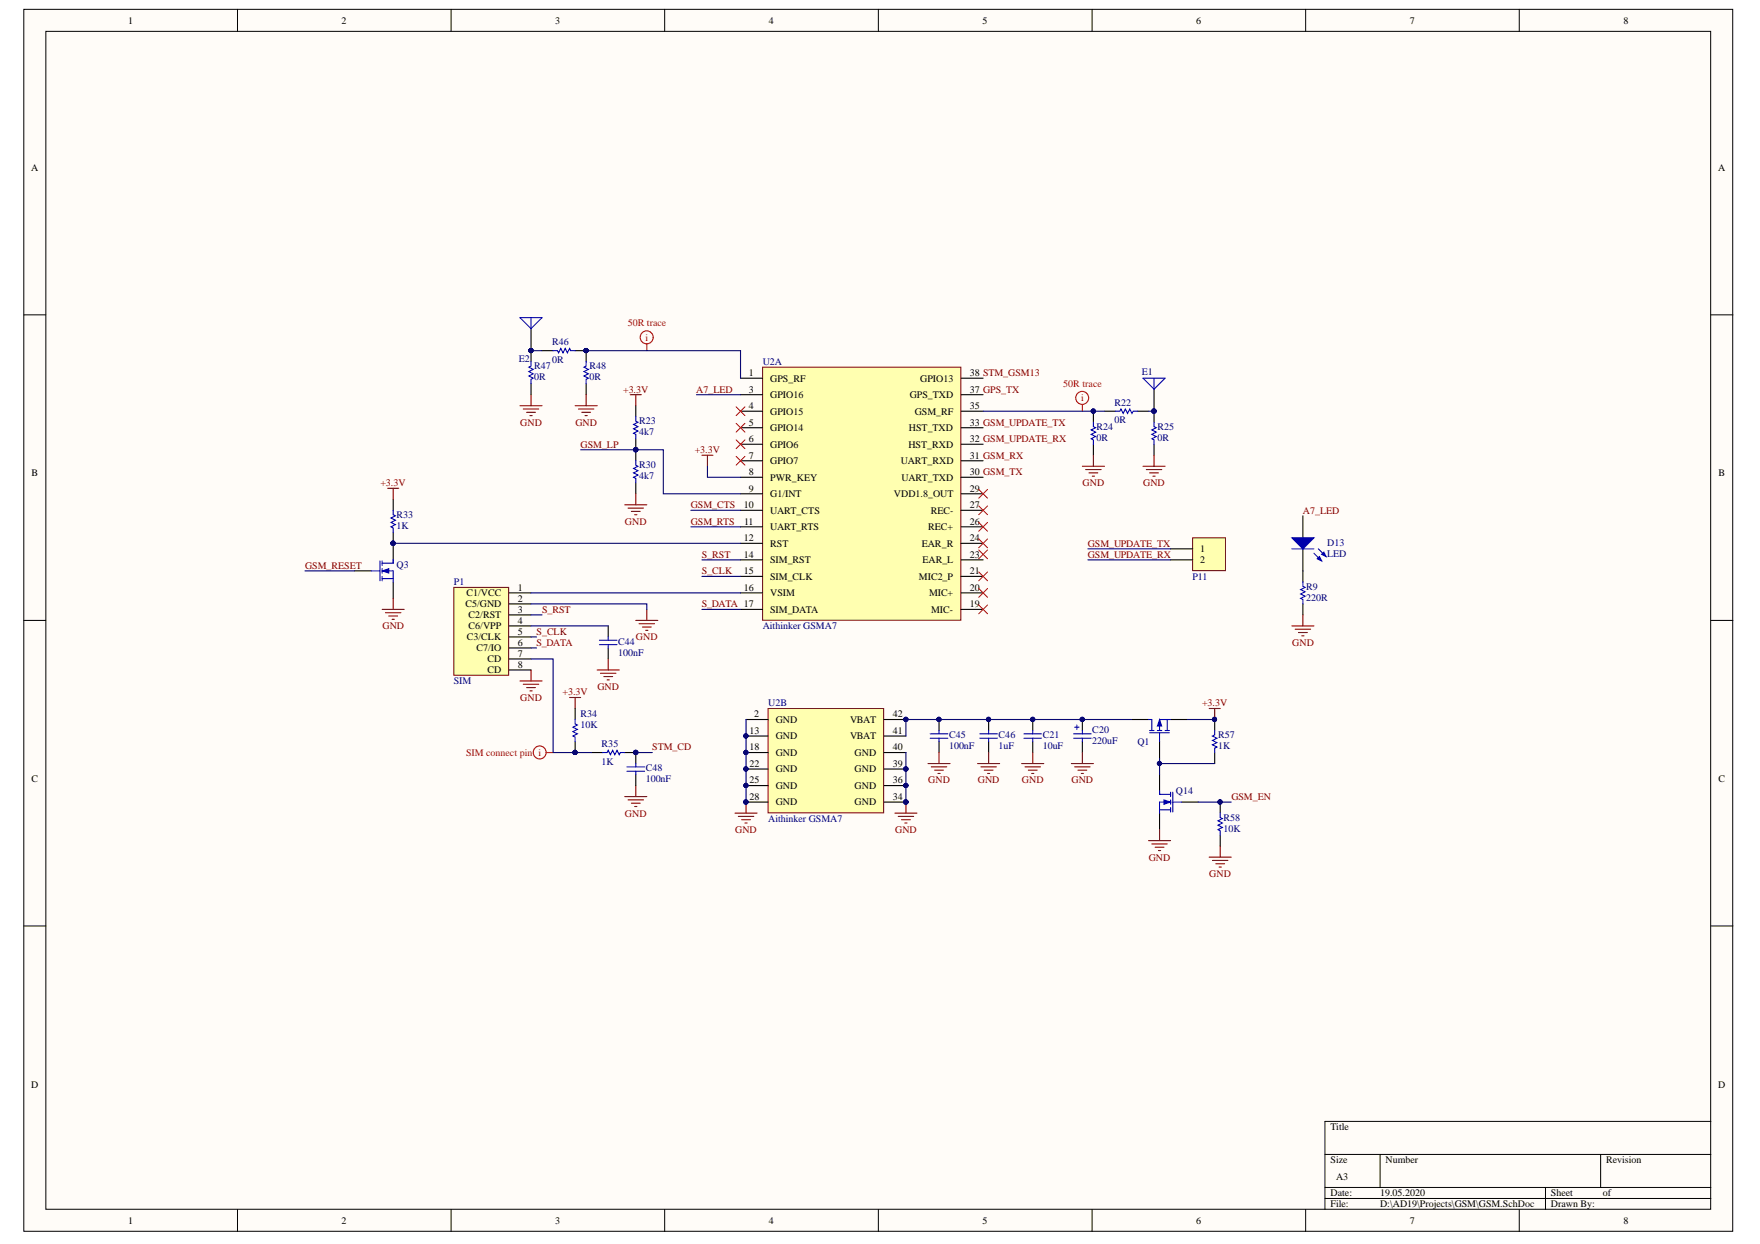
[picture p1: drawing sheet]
<svg xmlns="http://www.w3.org/2000/svg" width="297mm" height="210mm" viewBox="0 0 297 210" stroke-linecap="round" stroke-linejoin="round" font-family="sans-serif">
<defs><g id="words">
<g font-size="1.7">
<text x="21.6" y="4">1</text>
<text x="57.7" y="4">2</text>
<text x="93.7" y="4">3</text>
<text x="129.8" y="4">4</text>
<text x="165.8" y="4">5</text>
<text x="201.9" y="4">6</text>
<text x="238" y="4">7</text>
<text x="274" y="4">8</text>
<text x="5.3" y="28.9">A</text>
<text x="290" y="28.9">A</text>
<text x="126.4" y="63.5">1</text>
<text x="130" y="64.4">GPS_RF</text>
<text x="155.3" y="64.4">GPIO13</text>
<text x="163.7" y="63.5">38 STM_GSM13</text>
<text x="126.4" y="71.8">5</text>
<text x="126.4" y="69">4</text>
<text x="126.4" y="66.3">3</text>
<text x="130" y="70">GPIO15</text>
<text x="130" y="67.2">GPIO16</text>
<text x="153.5" y="67.2">GPS_TXD</text>
<text x="154.4" y="70">GSM_RF</text>
<text x="163.7" y="71.8">33 GSM_UPDATE_TX</text>
<text x="163.7" y="69">35</text>
<text x="163.7" y="66.3">37 GPS_TX</text>
<text x="126.4" y="74.6">6</text>
<text x="126.4" y="77.4">7</text>
<text x="130" y="72.8">GPIO14</text>
<text x="130" y="75.5">GPIO6</text>
<text x="153.3" y="75.5">HST_RXD</text>
<text x="153.4" y="72.8">HST_TXD</text>
<text x="163.7" y="77.4">31 GSM_RX</text>
<text x="163.7" y="74.6">32 GSM_UPDATE_RX</text>
<text x="5.3" y="80.4">B</text>
<text x="126.4" y="83">9</text>
<text x="126.4" y="80.2">8</text>
<text x="130" y="83.9">G1/INT</text>
<text x="130" y="78.3">GPIO7</text>
<text x="130" y="81.1">PWR_KEY</text>
<text x="150.9" y="83.9">VDD1.8_OUT</text>
<text x="152.1" y="78.3">UART_RXD</text>
<text x="152.1" y="81.1">UART_TXD</text>
<text x="163.7" y="83">29</text>
<text x="163.7" y="80.2">30 GSM_TX</text>
<text x="290" y="80.4">B</text>
<text x="125.6" y="85.7">10</text>
<text x="125.6" y="88.5">11</text>
<text x="130" y="86.7">UART_CTS</text>
<text x="130" y="89.5">UART_RTS</text>
<text x="156.7" y="89.5">REC+</text>
<text x="157.1" y="86.7">REC-</text>
<text x="163.7" y="88.5">26</text>
<text x="163.7" y="85.7">27</text>
<text x="125.6" y="94.1">14</text>
<text x="125.6" y="91.3">12</text>
<text x="130" y="95">SIM_RST</text>
<text x="130" y="92.2">RST</text>
<text x="155.6" y="92.2">EAR_R</text>
<text x="155.7" y="95">EAR_L</text>
<text x="163.7" y="94.1">23</text>
<text x="163.7" y="91.3">24</text>
<text x="202.6" y="93.2">1</text>
<text x="202.6" y="95">2</text>
<text x="78.7" y="100.6">C1/VCC</text>
<text x="87.4" y="99.7">1</text>
<text x="87.4" y="101.5">2</text>
<text x="125.6" y="96.9">15</text>
<text x="125.6" y="99.7">16</text>
<text x="130" y="97.8">SIM_CLK</text>
<text x="130" y="100.6">VSIM</text>
<text x="155.1" y="97.8">MIC2_P</text>
<text x="156.8" y="100.6">MIC+</text>
<text x="163.7" y="99.7">20</text>
<text x="163.7" y="96.9">21</text>
<text x="78.5" y="102.5">C5/GND</text>
<text x="79.1" y="104.3">C2/RST</text>
<text x="79.1" y="106.2">C6/VPP</text>
<text x="87.4" y="103.4">3</text>
<text x="87.4" y="107.1">5</text>
<text x="87.4" y="105.2">4</text>
<text x="130" y="103.4">SIM_DATA</text>
<text x="157.2" y="103.4">MIC-</text>
<text x="163.7" y="102.5">19</text>
<text x="78.8" y="108">C3/CLK</text>
<text x="80.4" y="109.9">C7/IO</text>
<text x="82.3" y="113.6">CD</text>
<text x="82.3" y="111.7">CD</text>
<text x="87.4" y="109">6</text>
<text x="87.4" y="112.7">8</text>
<text x="87.4" y="110.8">7</text>
<text x="126.5" y="123.8">13</text>
<text x="127.3" y="121">2</text>
<text x="130.9" y="122">GND</text>
<text x="130.9" y="124.7">GND</text>
<text x="143.5" y="124.7">VBAT</text>
<text x="143.5" y="122">VBAT</text>
<text x="150.7" y="123.8">41</text>
<text x="150.7" y="121">42</text>
<text x="5.3" y="132">C</text>
<text x="126.5" y="126.6">18</text>
<text x="126.5" y="129.4">22</text>
<text x="130.9" y="127.5">GND</text>
<text x="130.9" y="130.3">GND</text>
<text x="144.2" y="130.3">GND</text>
<text x="144.2" y="127.5">GND</text>
<text x="150.7" y="129.4">39</text>
<text x="150.7" y="126.6">40</text>
<text x="290" y="132">C</text>
<text x="126.5" y="132.2">25</text>
<text x="126.5" y="135">28</text>
<text x="130.9" y="133.1">GND</text>
<text x="130.9" y="135.9">GND</text>
<text x="144.2" y="135.9">GND</text>
<text x="144.2" y="133.1">GND</text>
<text x="150.7" y="135">34</text>
<text x="150.7" y="132.2">36</text>
<text x="5.3" y="183.5">D</text>
<text x="290" y="183.5">D</text>
<text x="224.6" y="190.7">Title</text>
<text x="224.6" y="196.3">Size</text>
<text x="233.9" y="196.3">Number</text>
<text x="271.1" y="196.3">Revision</text>
<text x="224.6" y="201.8">Date:</text>
<text x="224.6" y="203.7">File:</text>
<text x="225.5" y="199.1">A3</text>
<text x="232.9" y="201.8">19.05.2020</text>
<text x="232.9" y="203.7">D:\AD19\Projects\GSM\GSM.SchDoc</text>
<text x="261.8" y="201.8">Sheet</text>
<text x="261.8" y="203.7">Drawn By:</text>
<text x="270.5" y="201.8">of</text>
<text x="21.6" y="206.5">1</text>
<text x="57.7" y="206.5">2</text>
<text x="93.7" y="206.5">3</text>
<text x="129.8" y="206.5">4</text>
<text x="165.8" y="206.5">5</text>
<text x="201.9" y="206.5">6</text>
<text x="238" y="206.5">7</text>
<text x="274" y="206.5">8</text>
</g>
<g font-size="1.7" fill="#000080">
<text x="93.2" y="58.2">R46</text>
<text x="87.6" y="61">E2</text>
<text x="90.2" y="64.2">0R</text>
<text x="90.2" y="62.3">R47</text>
<text x="93.2" y="61.2">0R</text>
<text x="99.5" y="64.2">0R</text>
<text x="99.5" y="62.3">R48</text>
<text x="128.7" y="61.6">U2A</text>
<text x="192.7" y="63.3">E1</text>
<text x="107.9" y="71.6">R23</text>
<text x="188.1" y="71.4">0R</text>
<text x="188.1" y="68.4">R22</text>
<text x="107.9" y="73.5">4k7</text>
<text x="185.1" y="74.4">0R</text>
<text x="185.1" y="72.5">R24</text>
<text x="195.3" y="74.4">0R</text>
<text x="195.3" y="72.5">R25</text>
<text x="107.9" y="80.9">4k7</text>
<text x="107.9" y="79">R30</text>
<text x="66.9" y="89.3">1K</text>
<text x="66.9" y="87.4">R33</text>
<text x="66.9" y="95.8">Q3</text>
<text x="224" y="92.1">D13</text>
<text x="224" y="93.9">LED</text>
<text x="76.6" y="98.7">P1</text>
<text x="201.3" y="97.8">P11</text>
<text x="220.5" y="101.4">220R</text>
<text x="220.5" y="99.5">R9</text>
<text x="128.7" y="106.2">Aithinker GSMA7</text>
<text x="104.3" y="110.6">100nF</text>
<text x="104.3" y="108.8">C44</text>
<text x="76.6" y="115.5">SIM</text>
<text x="129.7" y="119.2">U2B</text>
<text x="98" y="122.9">10K</text>
<text x="98" y="121">R34</text>
<text x="160.2" y="124.6">C45</text>
<text x="168.5" y="124.6">C46</text>
<text x="176" y="124.6">C21</text>
<text x="184.4" y="125.5">220uF</text>
<text x="184.4" y="123.6">C20</text>
<text x="192" y="125.7">Q1</text>
<text x="205.6" y="124.6">R57</text>
<text x="101.5" y="129">1K</text>
<text x="101.5" y="126.1">R35</text>
<text x="109" y="130.1">C48</text>
<text x="160.2" y="126.4">100nF</text>
<text x="168.5" y="126.4">1uF</text>
<text x="176" y="126.4">10uF</text>
<text x="205.6" y="126.4">1K</text>
<text x="109" y="132">100nF</text>
<text x="198.5" y="134">Q14</text>
<text x="129.7" y="138.7">Aithinker GSMA7</text>
<text x="206.5" y="140.4">10K</text>
<text x="206.5" y="138.5">R58</text>
</g>
<g font-size="1.7" fill="#f00">
<text x="105.9" y="55.1">50R trace</text>
<text x="108.9" y="57.5">i</text>
<text x="179.4" y="65.3">50R trace</text>
<text x="182.5" y="67.7">i</text>
<text x="78.7" y="127.5">SIM connect pin i</text>
</g>
<g font-size="1.7" fill="#800000">
<text x="87.8" y="71.8">GND</text>
<text x="97.1" y="71.8">GND</text>
<text x="105.2" y="66.3">+3.3V</text>
<text x="117.5" y="66.3">A7_LED</text>
<text x="98" y="75.5">GSM_LP</text>
<text x="117.3" y="76.5">+3.3V</text>
<text x="64.2" y="82">+3.3V</text>
<text x="182.7" y="82">GND</text>
<text x="192.9" y="82">GND</text>
<text x="105.5" y="88.5">GND</text>
<text x="116.6" y="88.5">GSM_RTS</text>
<text x="116.6" y="85.7">GSM_CTS</text>
<text x="219.9" y="86.7">A7_LED</text>
<text x="51.5" y="96">GSM_RESET</text>
<text x="118.4" y="94.1">S_RST</text>
<text x="183.6" y="94.1">GSM_UPDATE_RX</text>
<text x="183.6" y="92.2">GSM_UPDATE_TX</text>
<text x="118.4" y="96.9">S_CLK</text>
<text x="64.6" y="106.2">GND</text>
<text x="90.5" y="107.1">S_CLK</text>
<text x="91.5" y="103.4">S_RST</text>
<text x="118.4" y="102.5">S_DATA 17</text>
<text x="90.5" y="109">S_DATA</text>
<text x="107.3" y="108">GND</text>
<text x="218.1" y="109">GND</text>
<text x="87.8" y="118.2">GND</text>
<text x="94.9" y="117.3">+3.3V</text>
<text x="100.8" y="116.4">GND</text>
<text x="202.9" y="119.2">+3.3V</text>
<text x="110.1" y="126.6">STM_CD</text>
<text x="105.5" y="137.8">GND</text>
<text x="156.7" y="132.2">GND</text>
<text x="165" y="132.2">GND</text>
<text x="172.5" y="132.2">GND</text>
<text x="180.8" y="132.2">GND</text>
<text x="207.8" y="135">GSM_EN</text>
<text x="124.1" y="140.6">GND</text>
<text x="151.1" y="140.6">GND</text>
<text x="193.9" y="145.2">GND</text>
<text x="204.1" y="148">GND</text>
</g>
</g></defs>
<g fill="#fffcf8" stroke="#000" stroke-width=".17">
<path d="M4 1.6h288.4v206.2h-288.4z"/>
<path d="M7.7 5.3h281v198.7h-281z"/>
</g>
<g fill="none" stroke="#000" stroke-width=".17">
<path d="M40.1 1.6v3.7M76.1 1.6v3.7M112.2 1.6v3.7M148.2 1.6v3.7M184.3 1.6v3.7M220.4 1.6v3.7M256.4 1.6v3.7M4 53.1h3.7M288.8 53.1h3.7M4 104.7h3.7M288.8 104.7h3.7M4 156.2h3.7"/>
<path d="M288.8 156.2h3.7M223.6 194.8h65.2M232.9 194.8v5.6M270.1 194.8v5.6M288.8 189.2h-65.2v14.9M40.1 204.1v3.7M76.1 204.1v3.7M112.2 204.1v3.7M148.2 204.1v3.7M184.3 204.1v3.7M220.4 204.1v3.7M223.6 200.4h65.2"/>
<path d="M223.6 202.2h65.2M256.4 204.1v3.7M260.8 200.4v3.7"/>
</g>
<path d="M76.6 99.1h9.2v14.8h-9.2z" fill="#ffffb0" stroke="#800000" stroke-width=".17"/>
<path d="M194.8 65.7v3.7M85.9 100h3.7M85.9 103.8h3.7M85.9 107.5h3.7M85.9 101.9h3.7M85.9 109.3h3.7M85.9 105.6h3.7M85.9 113h3.7M85.9 111.2h3.7" fill="none" stroke="#000" stroke-width=".19"/>
<circle cx="194.8" cy="69.4" r=".35" fill="#000080" stroke="#000080" stroke-width=".17"/>
<path d="M192.9 63.8h3.7l-1.8 1.9zM194.8 63.8v1.9" fill="none" stroke="#00f" stroke-width=".19"/>
<path d="M107.3 104.7h3.7M107.9 105.2h2.6M108.4 105.8h1.5M109 106.4h.3M109.2 102.8v1.9" fill="none" stroke="#800000" stroke-width=".19"/>
<path d="M128.7 62h33.5v42.6h-33.5z" fill="#ffffb0" stroke="#800000" stroke-width=".17"/>
<g fill="none" stroke="#000" stroke-width=".19">
<path d="M125 63.8h3.7M125 72.2h3.7M125 69.4h3.7M125 75h3.7M125 77.7h3.7M125 66.6h3.7M162.2 63.8h3.7M162.2 72.2h3.7M162.2 69.4h3.7M162.2 75h3.7M162.2 77.7h3.7M162.2 66.6h3.7"/>
<path d="M125 83.3h3.7M125 97.3h3.7M125 94.5h3.7M125 91.7h3.7M125 80.5h3.7M125 86.1h3.7M125 88.9h3.7M162.2 83.3h3.7M162.2 97.3h3.7M162.2 94.5h3.7M162.2 91.7h3.7M162.2 80.5h3.7"/>
<path d="M162.2 86.1h3.7M162.2 88.9h3.7M125 100h3.7M125 102.8h3.7M162.2 100h3.7M162.2 102.8h3.7"/>
</g>
<path d="M129.6 119.5h19.5v17.7h-19.5z" fill="#ffffb0" stroke="#800000" stroke-width=".17"/>
<g fill="none" stroke="#000" stroke-width=".19">
<path d="M59.8 96.3h2.8M66.4 91.7v2.8M66.4 98.2v2.8M97.1 119.5v1.9M102.6 105.6v1.9M102.6 109.3v1.9M97.1 125.1v1.9M99.9 127h1.8M105.4 127h1.9v1.8M107.3 130.7v1.9M125.9 121.4h3.7M125.9 127h3.7"/>
<path d="M125.9 124.2h3.7M125.9 129.8h3.7M125.9 132.6h3.7M125.9 135.3h3.7M149.2 121.4h3.7M149.2 127h3.7M149.2 124.2h3.7M149.2 129.8h3.7M149.2 132.6h3.7M149.2 135.3h3.7M158.5 121.4v1.9M158.5 125.1v1.9"/>
<path d="M166.9 121.4v1.9M166.9 125.1v1.9"/>
</g>
<g fill="#000080" stroke="#000080" stroke-width=".17">
<circle cx="125.9" cy="127" r=".35"/>
<circle cx="125.9" cy="124.2" r=".35"/>
<circle cx="125.9" cy="129.7" r=".35"/>
<circle cx="125.9" cy="132.5" r=".35"/>
<circle cx="125.9" cy="135.3" r=".35"/>
<circle cx="152.9" cy="135.3" r=".35"/>
<circle cx="152.9" cy="132.5" r=".35"/>
<circle cx="152.9" cy="129.7" r=".35"/>
<circle cx="152.9" cy="121.4" r=".35"/>
<circle cx="158.5" cy="121.4" r=".35"/>
<circle cx="166.8" cy="121.4" r=".35"/>
<circle cx="97" cy="127" r=".35"/>
<circle cx="107.3" cy="127" r=".35"/>
<circle cx="66.3" cy="91.7" r=".35"/>
</g>
<g fill="none" stroke="#800000" stroke-width=".19">
<path d="M87.8 114.9h3.7M88.3 115.5h2.6M88.9 116h1.5M89.4 116.6h.4M89.6 113v1.9M96.1 117.7h1.9M97.1 117.7v1.8M100.8 113h3.7M101.3 113.6h2.7M101.9 114.2h1.5M102.5 114.7h.3M102.6 111.2v1.8"/>
<path d="M105.4 134.4h3.8M106 135h2.6M106.6 135.5h1.4M107.1 136.1h.4M107.3 132.6v1.8M124.1 137.2h3.7M124.6 137.8h2.6M125.2 138.3h1.5M125.7 138.9h.4M125.9 135.3v1.9M151 137.2h3.8M151.6 137.8h2.6"/>
<path d="M152.2 138.3h1.4M152.7 138.9h.4M152.9 135.3v1.9M156.6 128.8h3.7M157.2 129.4h2.6M157.7 130h1.5M158.3 130.5h.4M158.5 127v1.8M165 128.8h3.7M165.6 129.4h2.6M166.1 130h1.5M166.7 130.5h.3"/>
<path d="M166.9 127v1.8"/>
</g>
<g fill="none" stroke="#00f" stroke-width=".19">
<path d="M62.6 96.3h1.5M64.1 94.7v3.3M64.5 95h1.9M64.5 96.3h1.9v1.9M64.5 97.6h1.9M64.5 94.7v.7M64.5 96v.7M64.5 97.3v.7M101.2 108h2.9M101.2 108.8h2.9M102.6 107.5v.5M102.6 108.8v.5"/>
<path d="M97.1 121.4v.7l.3 .2-.7 .4 .7 .4-.7 .3 .7 .4-.7 .4 .4 .2v.7M101.7 127h.8l.1-.4 .4 .8 .4-.8 .4 .8 .3-.8 .4 .8 .2-.4h.7M105.8 129.4h3M105.8 130.1h3M107.3 128.8v.6M107.3 130.1v.6M157 123.8h3M157 124.6h3M158.5 123.3v.5M158.5 124.6v.5M165.4 123.8h2.9M165.4 124.6h2.9"/>
<path d="M166.9 123.3v.5M166.9 124.6v.5"/>
</g>
<g fill="none" stroke="#f00" stroke-width=".19">
<path d="M182.7 68.3v1.1"/>
<circle cx="182.6" cy="67.1" r="1.09"/>
</g>
<path d="M64.5 96.3l1.1-.3v.7z" fill="#00f"/>
<path d="M64.5 96.3l1.1-.3v.7z" fill="none" stroke="#00f" stroke-width=".17"/>
<path d="M87.8 53.6h3.7l-1.9 1.9zM89.6 53.6v1.9M93.3 59.2h.8l.2 .3 .3-.7 .4 .7 .4-.7 .4 .7 .3-.7 .2 .4h.8M89.6 61v.8l-.3 .2 .7 .3-.7 .4 .7 .4-.7 .3 .7 .4-.4 .2v.7M98.9 61v.8l-.3 .2 .7 .3-.7 .4 .7 .4-.7 .3 .7 .4-.4 .2v.7M107.3 70.3v.8l.4 .1-.8 .4 .8 .4-.8 .4 .8 .3-.8 .4 .4 .2v.7M107.3 77.7v.8l.4 .2-.8 .3 .8 .4-.8 .4 .8 .4-.8 .3 .4 .2v.8M184.5 71.2v.8l.4 .2-.7 .3 .7 .4-.7 .4 .7 .4-.7 .3 .3 .2v.8M188.3 69.4h.7l.2-.4 .4 .8 .3-.8 .4 .8 .4-.8 .3 .8 .2-.4h.8M194.8 71.2v.8l.3 .2-.7 .3 .7 .4-.7 .4 .7 .4-.7 .3 .4 .2v.8M66.4 86.1v.7l.3 .2-.7 .4 .7 .4-.7 .4 .7 .3-.7 .4 .4 .2v.7M66.4 94.5v.5" fill="none" stroke="#00f" stroke-width=".19"/>
<g fill="#000080" stroke="#000080" stroke-width=".17">
<circle cx="66.3" cy="91.7" r=".35"/>
<circle cx="184.5" cy="69.4" r=".35"/>
<circle cx="194.8" cy="69.4" r=".35"/>
<circle cx="107.3" cy="75.9" r=".35"/>
<circle cx="89.6" cy="59.1" r=".35"/>
<circle cx="98.9" cy="59.1" r=".35"/>
</g>
<g fill="none" stroke="#000" stroke-width=".19">
<path d="M89.6 55.5v5.5M91.5 59.2h1.8M97.1 59.2h1.8v1.8M89.6 64.7v1.9M98.9 64.7v1.9M107.3 68.5v1.8M107.3 74v3.7M184.5 69.4v1.8M184.5 75v1.8M186.4 69.4h1.9M192 69.4h1.8M194.8 69.4v1.8"/>
<path d="M194.8 75v1.8M66.4 84.2v1.9M66.4 89.8v1.9M107.3 81.5v1.8"/>
</g>
<g fill="none" stroke="#800000" stroke-width=".19">
<path d="M87.8 68.5h3.7M88.3 69h2.6M88.9 69.6h1.5M89.4 70.1h.4M89.6 66.6v1.9M97.1 68.5h3.7M97.6 69h2.6M98.2 69.6h1.5M98.7 70.1h.4M98.9 66.6v1.9M182.7 78.7h3.7M183.2 79.2h2.6"/>
<path d="M183.8 79.8h1.5M184.5 76.8v1.9M192.9 78.7h3.7M193.5 79.2h2.6M194 79.8h1.5M194.8 76.8v1.9M105.4 85.2h3.8M106 85.7h2.6M106.6 86.3h1.4M107.1 86.8h.4M107.3 83.3v1.9M184.3 80.3h.4"/>
<path d="M194.6 80.3h.4M64.5 102.8h3.7M65.1 103.4h2.6M65.6 103.9h1.5M66.2 104.5h.3M66.4 101v1.8"/>
</g>
<g fill="none" stroke="#f00" stroke-width=".19">
<path d="M109.2 58.1v1.1M92.2 127h1.1"/>
<circle cx="109.1" cy="56.9" r="1.1"/>
<circle cx="91.1" cy="127" r="1.09"/>
</g>
<g fill="none" stroke="#f00" stroke-width=".17">
<path d="M124.2 77l1.5 1.5M124.2 74.2l1.5 1.5M124.2 71.4l1.5 1.5M124.2 68.6l1.5 1.5M125.7 77l-1.5 1.5M125.7 74.2l-1.5 1.5M125.7 71.4l-1.5 1.5M125.7 68.6l-1.5 1.5M165.2 99.3l1.5 1.5M165.2 96.5l1.5 1.5M165.2 92.8l1.5 1.5M165.2 90.9l1.5 1.5"/>
<path d="M165.2 88.2l1.5 1.4M165.2 85.4l1.5 1.4M165.2 82.6l1.5 1.5M166.7 99.3l-1.5 1.5M166.7 96.5l-1.5 1.5M166.7 92.8l-1.5 1.5M166.7 90.9l-1.5 1.5M166.7 88.2l-1.5 1.4M166.7 85.4l-1.5 1.4M166.7 82.6l-1.5 1.5M165.2 102.1l1.5 1.5M166.7 102.1l-1.5 1.5"/>
</g>
<path d="M201.3 90.8h5.5v5.5h-5.5z" fill="#ffffb0" stroke="#800000" stroke-width=".17"/>
<path d="M197.6 92.6h3.7M197.6 94.5h3.7M219.9 87v3.8M219.9 92.6v3.7" fill="none" stroke="#000" stroke-width=".19"/>
<path d="M218 90.8h3.8l-1.9 1.8z" fill="#00f"/>
<path d="M218 90.8h3.8l-1.9 1.8zM221.8 93.4l1.3 1.3M222.5 92.6l1.3 1.3" fill="none" stroke="#00f" stroke-width=".19"/>
<path d="M222.3 94.3l.4-.4 .4 .8z" fill="#00f"/>
<path d="M222.3 94.3l.4-.4 .4 .8z" fill="none" stroke="#00f" stroke-width=".19"/>
<path d="M223.1 93.5l.3-.3 .4 .7z" fill="#00f"/>
<path d="M218 92.6h3.8M219.9 98.2v.7l.4 .2-.8 .4 .8 .4-.8 .3 .8 .4-.8 .4 .4 .2v.7M223.1 93.5l.3-.3 .4 .7zM195.7 134h1.9M195.7 136.6h1.9M197.6 135.3h-1.9v1.9M197.6 133.7v.7M197.6 135v.7M197.6 136.3v.7M197.9 135.3h1.5M197.9 133.7v3.3" fill="none" stroke="#00f" stroke-width=".19"/>
<path d="M219.9 96.3v1.9M219.9 101.9v1.9M195.7 130.7v2.8M195.7 137.2v2.8M199.4 135.3h2.8" fill="none" stroke="#000" stroke-width=".19"/>
<path d="M218 105.6h3.8M218.6 106.2h2.6M219.1 106.7h1.5M219.7 107.3h.4M219.9 103.8v1.8" fill="none" stroke="#800000" stroke-width=".19"/>
<path d="M196.4 135l1.2 .3-1.2 .4z" fill="#00f"/>
<path d="M196.4 135l1.2 .3-1.2 .4z" fill="none" stroke="#00f" stroke-width=".17"/>
<g fill="none" stroke="#00f" stroke-width=".19">
<path d="M172.8 123.8h3M172.8 124.6h3M174.3 123.3v.5M174.3 124.6v.5M181.2 123.8h3M181.2 124.6h3M181.4 122.7h.7M181.7 122.3v.8M182.7 123.3v.5M182.7 124.6v.5M194 123.6h3.4M194 123.3h.8"/>
<path d="M194.4 121.4v1.9M195.3 123.3h.8M195.7 123.6v1.5M195.7 133.5v.5M196.6 123.3h.8M197 121.4v1.9M197.6 121.4h-1.9v1.9M205 123.3v.7l-.4 .2 .8 .4-.8 .3 .8 .4-.8 .4 .8 .4-.4 .1v.8M205.9 137.2v.7l.4 .2-.7 .4 .7 .4-.7 .3 .7 .4-.7 .4 .3 .2v.7"/>
</g>
<path d="M174.3 121.4v1.9M174.3 125.1v1.9M182.7 121.4v1.9M182.7 125.1v1.9M191 121.4h2.8M195.7 125.1v2.8M197.6 121.4h2.8M205 121.4v1.9M205 127v1.8M205.9 135.3v1.9M205.9 140.9v1.9" fill="none" stroke="#000" stroke-width=".19"/>
<g fill="#000080" stroke="#000080" stroke-width=".17">
<circle cx="205" cy="121.4" r=".35"/>
<circle cx="174.3" cy="121.4" r=".35"/>
<circle cx="182.7" cy="121.4" r=".35"/>
<circle cx="152.9" cy="129.7" r=".35"/>
<circle cx="152.9" cy="132.5" r=".35"/>
<circle cx="152.9" cy="135.3" r=".35"/>
<circle cx="125.9" cy="124.2" r=".35"/>
<circle cx="125.9" cy="127" r=".35"/>
<circle cx="125.9" cy="129.7" r=".35"/>
<circle cx="125.9" cy="132.5" r=".35"/>
<circle cx="125.9" cy="135.3" r=".35"/>
<circle cx="97" cy="127" r=".35"/>
<circle cx="107.3" cy="127" r=".35"/>
<circle cx="184.5" cy="69.4" r=".35"/>
<circle cx="66.3" cy="91.7" r=".35"/>
<circle cx="107.3" cy="75.9" r=".35"/>
<circle cx="194.8" cy="69.4" r=".35"/>
<circle cx="89.6" cy="59.1" r=".35"/>
<circle cx="98.9" cy="59.1" r=".35"/>
<circle cx="205.9" cy="135.3" r=".35"/>
<circle cx="195.7" cy="128.8" r=".35"/>
<circle cx="152.9" cy="121.4" r=".35"/>
<circle cx="158.5" cy="121.4" r=".35"/>
<circle cx="166.8" cy="121.4" r=".35"/>
</g>
<g fill="none" stroke="#800000" stroke-width=".19">
<path d="M106.4 66.6h1.8M107.3 66.6v1.9M118.5 76.8h1.8M119.4 76.8v1.9M65.4 82.4h1.9M66.4 82.4v1.8M204.1 119.5h1.8M205 119.5v1.9M172.4 128.8h3.8M173 129.4h2.6M173.6 130h1.4M174.1 130.5h.4"/>
<path d="M174.3 127v1.8M180.8 128.8h3.7M181.4 129.4h2.6M181.9 130h1.5M182.5 130.5h.4M182.7 127v1.8M195.7 140v1.8M193.8 141.8h3.8M194.4 142.4h2.6M195 143h1.4M195.5 143.5h.4M204.1 144.6h3.7"/>
<path d="M204.6 145.2h2.6M205.2 145.7h1.5M205.7 146.3h.4M205.9 142.8v1.8"/>
</g>
<g fill="none" stroke="#000080" stroke-width=".19">
<path d="M89.6 59.2h1.9M98.9 59.2h26.1v4.6M98 75.9h14v7.4h13M117.5 66.6h7.5M119.4 78.7v1.8h5.6M165.9 69.4h20.5M193.8 69.4h1M51.5 96.3h8.3M66.4 91.7h58.6M116.6 88.9h8.4M116.6 86.1h8.4M118.5 97.3h6.5"/>
<path d="M118.5 94.5h6.5M183.6 94.5h14M183.6 92.6h14M89.6 101.9h19.6v.9M89.6 111.2h3.7v15.8h6.6M89.6 100h35.4M89.6 107.5h1M89.6 109.3h1M89.6 103.8h1.9M89.6 105.6h13M118.5 102.8h6.5M107.3 127h2.8"/>
<path d="M125.9 121.4v13.9M152.9 127v8.3M191 121.4h-38.1v2.8M195.7 127.9v2.8M195.7 128.8h9.3M200.4 121.4h4.6M202.2 135.3h5.6"/>
</g>
<path d="M195.7 121.4l.4 1.1h-.8z" fill="#00f"/>
<path d="M195.7 121.4l.4 1.1h-.8z" fill="none" stroke="#00f" stroke-width=".17"/>
<path d="M193.8 121.4h.6" fill="none" stroke="#00f" stroke-width=".19"/>
<use href="#words"/>
</svg>
